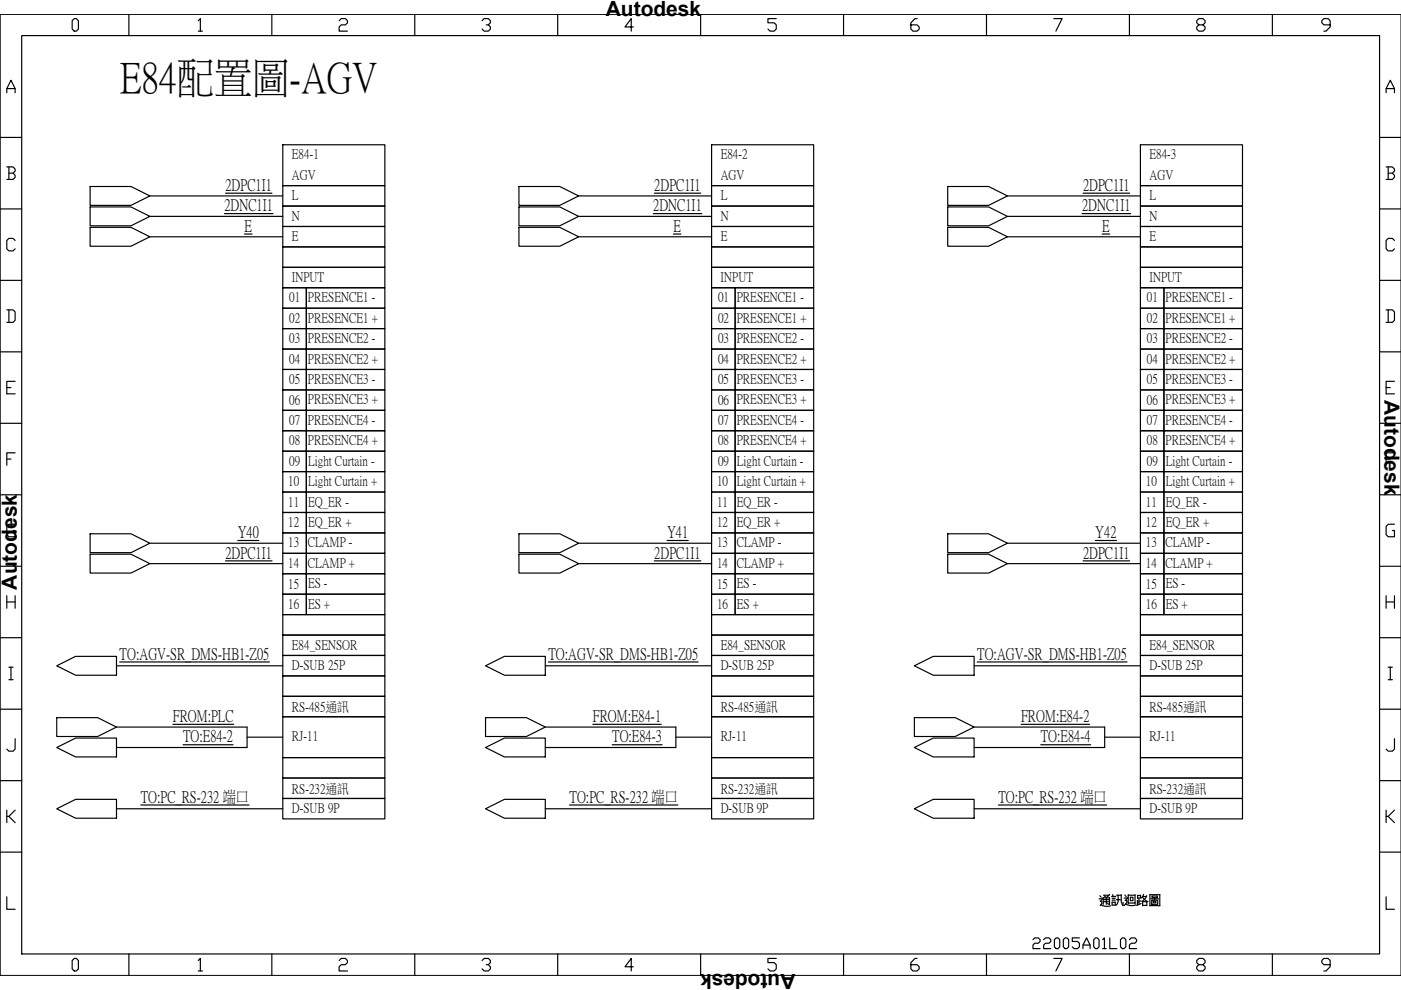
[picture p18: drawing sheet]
<svg xmlns="http://www.w3.org/2000/svg" width="297mm" height="210mm" viewBox="0 0 297 210" stroke-linecap="round" stroke-linejoin="round" font-family="sans-serif">
<defs><g id="words">
<text font-size="9" x="25.5" y="19.3">E84配置圖-AGV</text>
<text font-size="5.7" x="218" y="202.5">22005A01L02</text>
<g font-size="4.4">
<text x="122.8" y="3.4">由 Autodesk 由由由由由</text>
<text x="293.6" y="79.1" transform="rotate(90 293.6 79.1)">由 Autodesk 由由由由由</text>
<text x="3.5" y="130.7" transform="rotate(-90 3.5 130.7)">由 Autodesk 由由由由由</text>
<text x="174.3" y="206.4" transform="rotate(180 174.3 206.4)">由 Autodesk 由由由由由</text>
</g>
<g font-size="3.5">
<text x="47.8" y="40.3">2DPC1I1</text>
<text x="138.7" y="40.3">2DPC1I1</text>
<text x="229.6" y="40.3">2DPC1I1</text>
<text x="47.6" y="44.6">2DNC1I1</text>
<text x="138.5" y="44.6">2DNC1I1</text>
<text x="229.4" y="44.6">2DNC1I1</text>
<text x="51.8" y="48.9">E</text>
<text x="142.8" y="48.9">E</text>
<text x="233.7" y="48.9">E</text>
<text x="50.4" y="113.9">Y40</text>
<text x="141.4" y="113.9">Y41</text>
<text x="232.2" y="113.9">Y42</text>
<text x="47.8" y="118.2">2DPC1I1</text>
<text x="138.7" y="118.2">2DPC1I1</text>
<text x="229.6" y="118.2">2DPC1I1</text>
<text x="25.4" y="139.7">TO:AGV-SR_DMS-HB1-Z05</text>
<text x="116.3" y="139.7">TO:AGV-SR_DMS-HB1-Z05</text>
<text x="207.2" y="139.7">TO:AGV-SR_DMS-HB1-Z05</text>
<text x="36.6" y="152.9">FROM:PLC</text>
<text x="125.7" y="152.9">FROM:E84-1</text>
<text x="216.5" y="152.9">FROM:E84-2</text>
<text x="38.8" y="157.2">TO:E84-2</text>
<text x="129.8" y="157.2">TO:E84-3</text>
<text x="220.7" y="157.2">TO:E84-4</text>
<text x="29.8" y="170">TO:PC_RS-232 端口</text>
<text x="120.8" y="170">TO:PC_RS-232 端口</text>
<text x="211.7" y="170">TO:PC_RS-232 端口</text>
</g>
<g font-size="2.8">
<text x="61.9" y="33.6">E84-1</text>
<text x="152.8" y="33.6">E84-2</text>
<text x="243.7" y="33.6">E84-3</text>
<text x="61.9" y="37.9">AGV</text>
<text x="152.8" y="37.9">AGV</text>
<text x="243.7" y="37.9">AGV</text>
<text x="61.9" y="42.2">L</text>
<text x="61.9" y="46.6">N</text>
<text x="152.8" y="42.2">L</text>
<text x="152.8" y="46.6">N</text>
<text x="243.7" y="42.2">L</text>
<text x="243.7" y="46.6">N</text>
<text x="61.9" y="50.9">E</text>
<text x="152.8" y="50.9">E</text>
<text x="243.7" y="50.9">E</text>
<text x="61.9" y="59.5">INPUT</text>
<text x="152.8" y="59.5">INPUT</text>
<text x="243.7" y="59.5">INPUT</text>
<text x="61.3" y="63.9">01</text>
<text x="65.3" y="63.9">PRESENCE1 -</text>
<text x="152.2" y="63.9">01</text>
<text x="156.2" y="63.9">PRESENCE1 -</text>
<text x="243.2" y="63.9">01</text>
<text x="247.1" y="63.9">PRESENCE1 -</text>
<text x="61.3" y="68.2">02</text>
<text x="65.3" y="68.2">PRESENCE1 +</text>
<text x="152.2" y="68.2">02</text>
<text x="156.2" y="68.2">PRESENCE1 +</text>
<text x="243.2" y="68.2">02</text>
<text x="247.1" y="68.2">PRESENCE1 +</text>
<text x="61.3" y="72.6">03</text>
<text x="61.3" y="76.9">04</text>
<text x="65.3" y="72.6">PRESENCE2 -</text>
<text x="65.3" y="76.9">PRESENCE2 +</text>
<text x="152.2" y="72.6">03</text>
<text x="152.2" y="76.9">04</text>
<text x="156.2" y="72.6">PRESENCE2 -</text>
<text x="156.2" y="76.9">PRESENCE2 +</text>
<text x="243.2" y="72.6">03</text>
<text x="243.2" y="76.9">04</text>
<text x="247.1" y="72.6">PRESENCE2 -</text>
<text x="247.1" y="76.9">PRESENCE2 +</text>
<text x="61.3" y="81.2">05</text>
<text x="65.3" y="81.2">PRESENCE3 -</text>
<text x="152.2" y="81.2">05</text>
<text x="156.2" y="81.2">PRESENCE3 -</text>
<text x="243.2" y="81.2">05</text>
<text x="247.1" y="81.2">PRESENCE3 -</text>
<text x="61.3" y="85.6">06</text>
<text x="61.3" y="89.9">07</text>
<text x="65.3" y="85.5">PRESENCE3 +</text>
<text x="65.3" y="89.9">PRESENCE4 -</text>
<text x="152.2" y="85.6">06</text>
<text x="152.2" y="89.9">07</text>
<text x="156.2" y="85.5">PRESENCE3 +</text>
<text x="156.2" y="89.9">PRESENCE4 -</text>
<text x="243.2" y="85.6">06</text>
<text x="243.2" y="89.9">07</text>
<text x="247.1" y="85.5">PRESENCE3 +</text>
<text x="247.1" y="89.9">PRESENCE4 -</text>
<text x="61.3" y="94.2">08</text>
<text x="65.3" y="94.2">PRESENCE4 +</text>
<text x="152.2" y="94.2">08</text>
<text x="156.2" y="94.2">PRESENCE4 +</text>
<text x="243.2" y="94.2">08</text>
<text x="247.1" y="94.2">PRESENCE4 +</text>
<text x="61.3" y="98.5">09</text>
<text x="65.3" y="98.6">Light Curtain -</text>
<text x="152.2" y="98.5">09</text>
<text x="156.2" y="98.6">Light Curtain -</text>
<text x="243.2" y="98.5">09</text>
<text x="247.1" y="98.6">Light Curtain -</text>
<text x="61.1" y="102.9">10</text>
<text x="61.1" y="107.2">11</text>
<text x="65.3" y="102.9">Light Curtain +</text>
<text x="65.3" y="107.2">EQ_ER -</text>
<text x="152" y="102.9">10</text>
<text x="152" y="107.2">11</text>
<text x="156.2" y="102.9">Light Curtain +</text>
<text x="156.2" y="107.2">EQ_ER -</text>
<text x="243" y="102.9">10</text>
<text x="243" y="107.2">11</text>
<text x="247.1" y="102.9">Light Curtain +</text>
<text x="247.1" y="107.2">EQ_ER -</text>
<text x="61.1" y="111.5">12</text>
<text x="65.3" y="111.5">EQ_ER +</text>
<text x="152" y="111.5">12</text>
<text x="156.2" y="111.5">EQ_ER +</text>
<text x="243" y="111.5">12</text>
<text x="247.1" y="111.5">EQ_ER +</text>
<text x="61.1" y="115.9">13</text>
<text x="65.3" y="115.9">CLAMP -</text>
<text x="152" y="115.9">13</text>
<text x="156.2" y="115.9">CLAMP -</text>
<text x="243" y="115.9">13</text>
<text x="247.1" y="115.9">CLAMP -</text>
<text x="61.1" y="120.2">14</text>
<text x="61.1" y="124.6">15</text>
<text x="65.3" y="120.2">CLAMP +</text>
<text x="65.3" y="124.5">ES -</text>
<text x="152" y="120.2">14</text>
<text x="152" y="124.6">15</text>
<text x="156.2" y="120.2">CLAMP +</text>
<text x="156.2" y="124.5">ES -</text>
<text x="243" y="120.2">14</text>
<text x="243" y="124.6">15</text>
<text x="247.1" y="120.2">CLAMP +</text>
<text x="247.1" y="124.5">ES -</text>
<text x="61.1" y="128.9">16</text>
<text x="65.3" y="128.9">ES +</text>
<text x="152" y="128.9">16</text>
<text x="156.2" y="128.9">ES +</text>
<text x="243" y="128.9">16</text>
<text x="247.1" y="128.9">ES +</text>
<text x="61.9" y="137.5">E84_SENSOR</text>
<text x="152.8" y="137.5">E84_SENSOR</text>
<text x="243.7" y="137.5">E84_SENSOR</text>
<text x="61.9" y="141.9">D-SUB 25P</text>
<text x="152.8" y="141.9">D-SUB 25P</text>
<text x="243.7" y="141.9">D-SUB 25P</text>
<text x="61.9" y="150.7">RS-485通訊</text>
<text x="152.8" y="150.7">RS-485通訊</text>
<text x="243.7" y="150.7">RS-485通訊</text>
<text x="61.9" y="157">RJ-11</text>
<text x="152.8" y="157">RJ-11</text>
<text x="243.7" y="157">RJ-11</text>
<text x="61.9" y="172.2">D-SUB 9P</text>
<text x="61.9" y="168.1">RS-232通訊</text>
<text x="152.8" y="172.2">D-SUB 9P</text>
<text x="152.8" y="168.1">RS-232通訊</text>
<text x="243.7" y="172.2">D-SUB 9P</text>
<text x="243.7" y="168.1">RS-232通訊</text>
</g>
</g></defs>
<g fill="none" stroke="#000" stroke-width=".25">
<path d="M.1 3h296.9M1.4 19.7v-.9l.9-1.8 .9 1.8v.9M1.4 18.8h1.8M4.6 7.5h287.9v194.8h-287.9zM15.7 3.9h.5l.4 .5v1.8l-.4 .4h-.5l-.4-.4v-1.8zM27.3 3v4.5M42 4.4l.5-.5v2.7M42 6.6h.9M57.6 3v4.5M71.9 4.4l.4-.5h.9l.5 .5v.4l-.5 .5h-.9l-.4 .4v.9h1.8M87.9 3v4.5M102.2 4.4l.4-.5h.9l.5 .5v.4l-.5 .5h-.4"/>
<path d="M103.5 5.3l.5 .4v.5l-.5 .4h-.9l-.4-.4M118.2 3v4.5M134.3 5.7h-1.8l1.3-1.8v2.7M148.5 3v4.5M164.6 3.9h-1.8v.9h1.3l.5 .5v.9l-.5 .4h-.8l-.5-.4M178.8 3v4.5M194.4 3.9h-.4l-.9 .9v1.4l.5 .4h.8l.5-.4v-.5l-.5-.4h-1.3M209.2 3v4.5M223.4 3.9h1.8l-1.3 2.7M239.5 3v4.5M254.2 5.3l-.5-.5v-.4l.5-.5h.9l.4 .5v.4l-.4 .5h-.9l-.5 .4v.5l.5 .4h.9l.4-.4v-.5l-.4-.4M269.8 3v4.5"/>
<path d="M282 5.3h-1.3l-.5-.5v-.4l.5-.5h.9l.4 .5v1.3l-.9 .9h-.4M293.9 19.7v-.9l.9-1.8 .9 1.8v.9M293.9 18.8h1.8M.1 29.1h4.5M1.4 35.4h1.4l.4 .4v.5l-.4 .4M1.9 36.7h.9l.4 .5v.4l-.4 .4h-1.4M1.9 35.4v2.6M292.5 29.1h4.5M293.9 35.4h1.3l.5 .4v.5l-.5 .4M294.3 36.7h.9l.5 .5v.4l-.5 .4h-1.3M294.3 35.4v2.6M.1 44.3h4.5"/>
<path d="M.1 59.4h4.5M3.2 51l-.4-.5h-.9l-.5 .5v1.8l.5 .4h.9l.4-.4M292.5 44.3h4.5M292.5 59.4h4.5M295.7 51l-.5-.5h-.9l-.4 .5v1.8l.4 .4h.9l.5-.4M.1 74.6h4.5M1.4 65.7h1.4l.4 .4v1.8l-.4 .5h-1.4M1.9 65.7v2.7M292.5 74.6h4.5M293.9 65.7h1.3l.5 .4v1.8l-.5 .5h-1.3M294.3 65.7v2.7M.1 89.8h4.5"/>
<path d="M1.4 82.2h.9M1.4 97.3h.9M3.2 80.8h-1.8v2.7h1.8M3.2 96h-1.8v2.7M292.5 89.8h4.5M293.9 82.2h.9M293.9 97.3h.9M295.7 80.8h-1.8v2.7h1.8M295.7 96h-1.8v2.7M.1 104.9h4.5M3.2 111.2h-1.3l-.5 .4v1.8l.5 .4h1.3v-1.3h-.4M292.5 104.9h4.5"/>
<path d="M295.7 111.2h-1.4l-.4 .4v1.8l.4 .4h1.4v-1.3h-.5M.1 120.1h4.5M.1 135.2h4.5M1.4 126.3v2.7M1.4 127.6h1.8M3.2 126.3v2.7M292.5 120.1h4.5M292.5 135.2h4.5M293.9 127.6h1.8M293.9 126.3v2.7M295.7 126.3v2.7M.1 150.4h4.5"/>
<path d="M1.9 141.5h.9M1.9 144.1h.9M2.3 141.5v2.6M3.2 156.6v2.2l-.4 .5h-.9l-.5-.5M292.5 150.4h4.5M294.3 141.5h.9M294.3 144.1h.9M294.8 141.5v2.6M295.7 156.6v2.2l-.5 .5h-.9l-.4-.5M.1 165.5h4.5M1.4 171.8v2.6M1.9 173.1l1.3 1.3"/>
<path d="M3.2 171.8l-1.3 1.3h-.5M292.5 165.5h4.5M293.9 171.8v2.6M294.3 173.1l1.4 1.3M295.7 171.8l-1.4 1.3h-.4M.1 180.7h4.5M1.4 190.1v2.7h1.8M292.5 180.7h4.5M293.9 190.1v2.7h1.8M15.7 203.2h.5l.4 .5v1.7l-.4 .5h-.5l-.4-.5v-1.7zM27.3 202.3v4.5M42 203.7l.5-.5v2.7"/>
<path d="M42 205.9h.9M57.6 202.3v4.5M71.9 203.7l.4-.5h.9l.5 .5v.4l-.5 .4h-.9l-.4 .5v.9h1.8M87.9 202.3v4.5M102.2 203.7l.4-.5h.9l.5 .5v.4l-.5 .4h-.4M103.5 204.5l.5 .5v.4l-.5 .5h-.9l-.4-.5M118.2 202.3v4.5M134.3 205h-1.8l1.3-1.8v2.7M148.5 202.3v4.5M164.6 203.2h-1.8v.9h1.3l.5 .4v.9l-.5 .5h-.8l-.5-.5M178.8 202.3v4.5M194.4 203.2h-.4l-.9 .9v1.3l.5 .5h.8l.5-.5v-.4l-.5-.5h-1.3"/>
<path d="M209.2 202.3v4.5M223.4 203.2h1.8l-1.3 2.7M239.5 202.3v4.5M254.2 204.5l-.5-.4v-.4l.5-.5h.9l.4 .5v.4l-.4 .4h-.9l-.5 .5v.4l.5 .5h.9l.4-.5v-.4l-.4-.5M269.8 202.3v4.5M282 204.5h-1.3l-.5-.4v-.4l.5-.5h.9l.4 .5v1.3l-.9 .9h-.4"/>
</g>
<!-- layer: eX -->
<g fill="none" stroke="#000" stroke-width=".25">
<path d="M19.1 39.5h8.7l4 2-4 2h-8.7zM60 30.7h21.6v8.7h-21.6zM60 39.4h21.6v4.3h-21.6zM110 39.5h8.7l4 2-4 2h-8.7zM150.9 30.7h21.6v8.7h-21.6zM150.9 39.4h21.6v4.3h-21.6zM200.9 39.5h8.7l4 2-4 2h-8.7zM241.8 30.7h21.6v8.7h-21.6zM241.8 39.4h21.6v4.3h-21.6zM19.1 43.9h8.7l4 2-4 2h-8.7zM19.1 48.2h8.7l4 2-4 2h-8.7zM31.8 41.5h28.2"/>
<path d="M31.8 45.9h28.2M31.8 50.2h28.2M47.6 45.3h10.3M47.8 41h9.9M51.8 49.6h1.6M60 56.7h21.6v4.3h-21.6zM60 52.3h21.6v4.4h-21.6zM60 48h21.6v4.3h-21.6zM60 43.7h21.6v4.3h-21.6zM110 43.9h8.7l4 2-4 2h-8.7zM110 48.2h8.7l4 2-4 2h-8.7zM122.7 41.5h28.2"/>
<path d="M122.7 45.9h28.2M122.7 50.2h28.2M138.5 45.3h10.3M138.7 41h9.9M142.8 49.6h1.6M150.9 56.7h21.6v4.3h-21.6zM150.9 52.3h21.6v4.4h-21.6zM150.9 48h21.6v4.3h-21.6zM150.9 43.7h21.6v4.3h-21.6zM200.9 43.9h8.7l4 2-4 2h-8.7zM200.9 48.2h8.7l4 2-4 2h-8.7zM213.6 41.5h28.2"/>
<path d="M213.6 45.9h28.2M213.6 50.2h28.2M229.4 45.3h10.3M229.6 41h9.9M233.7 49.6h1.6M241.8 56.7h21.6v4.3h-21.6zM241.8 52.3h21.6v4.4h-21.6zM241.8 48h21.6v4.3h-21.6zM241.8 43.7h21.6v4.3h-21.6zM60 61h4.9v4.3h-4.9zM60 65.3h4.9v4.4h-4.9zM60 69.7h4.9v4.3h-4.9z"/>
<path d="M60 74h4.9v4.3h-4.9zM60 78.3h4.9v4.4h-4.9zM64.9 61h16.7v4.3h-16.7zM64.9 65.3h16.7v4.4h-16.7zM64.9 69.7h16.7v4.3h-16.7zM64.9 74h16.7v4.3h-16.7zM64.9 78.3h16.7v4.4h-16.7zM150.9 61h5v4.3h-5zM150.9 65.3h5v4.4h-5zM150.9 69.7h5v4.3h-5zM150.9 74h5v4.3h-5zM150.9 78.3h5v4.4h-5z"/>
<path d="M155.9 61h16.6v4.3h-16.6zM155.9 65.3h16.6v4.4h-16.6zM155.9 69.7h16.6v4.3h-16.6zM155.9 74h16.6v4.3h-16.6zM155.9 78.3h16.6v4.4h-16.6zM241.8 61h5v4.3h-5zM241.8 65.3h5v4.4h-5zM241.8 69.7h5v4.3h-5zM241.8 74h5v4.3h-5zM241.8 78.3h5v4.4h-5zM246.8 61h16.6v4.3h-16.6zM246.8 65.3h16.6v4.4h-16.6z"/>
<path d="M246.8 69.7h16.6v4.3h-16.6zM246.8 74h16.6v4.3h-16.6zM246.8 78.3h16.6v4.4h-16.6zM60 82.7h4.9v4.3h-4.9zM60 87h4.9v4.3h-4.9zM60 91.3h4.9v4.4h-4.9zM60 95.7h4.9v4.3h-4.9zM60 100h4.9v4.3h-4.9zM64.9 82.7h16.7v4.3h-16.7zM64.9 87h16.7v4.3h-16.7zM64.9 91.3h16.7v4.4h-16.7zM64.9 95.7h16.7v4.3h-16.7z"/>
<path d="M64.9 100h16.7v4.3h-16.7zM150.9 82.7h5v4.3h-5zM150.9 87h5v4.3h-5zM150.9 91.3h5v4.4h-5zM150.9 95.7h5v4.3h-5zM150.9 100h5v4.3h-5zM155.9 82.7h16.6v4.3h-16.6zM155.9 87h16.6v4.3h-16.6zM155.9 91.3h16.6v4.4h-16.6zM155.9 95.7h16.6v4.3h-16.6zM155.9 100h16.6v4.3h-16.6zM241.8 82.7h5v4.3h-5z"/>
<path d="M241.8 87h5v4.3h-5zM241.8 91.3h5v4.4h-5zM241.8 95.7h5v4.3h-5zM241.8 100h5v4.3h-5zM246.8 82.7h16.6v4.3h-16.6zM246.8 87h16.6v4.3h-16.6zM246.8 91.3h16.6v4.4h-16.6zM246.8 95.7h16.6v4.3h-16.6zM246.8 100h16.6v4.3h-16.6zM19.1 117.5h8.7l4 2-4 2h-8.7zM19.1 113.2h8.7l4 2-4 2h-8.7zM31.8 119.5h28.2"/>
<path d="M31.8 115.2h28.2M47.8 118.9h9.9M50.4 114.6h4.5M60 104.3h4.9v4.4h-4.9zM60 108.7h4.9v4.3h-4.9zM60 113h4.9v4.3h-4.9zM60 117.3h4.9v4.3h-4.9zM64.9 104.3h16.7v4.4h-16.7zM64.9 108.7h16.7v4.3h-16.7zM64.9 113h16.7v4.3h-16.7zM64.9 117.3h16.7v4.3h-16.7zM110 117.5h8.7l4 2-4 2h-8.7z"/>
<path d="M110 113.2h8.7l4 2-4 2h-8.7zM122.7 119.5h28.2M122.7 115.2h28.2M138.7 118.9h9.9M141.4 114.6h4.5M150.9 104.3h5v4.4h-5zM150.9 108.7h5v4.3h-5zM150.9 113h5v4.3h-5zM150.9 117.3h5v4.3h-5zM155.9 104.3h16.6v4.4h-16.6zM155.9 108.7h16.6v4.3h-16.6zM155.9 113h16.6v4.3h-16.6z"/>
<path d="M155.9 117.3h16.6v4.3h-16.6zM200.9 117.5h8.7l4 2-4 2h-8.7zM200.9 113.2h8.7l4 2-4 2h-8.7zM213.6 119.5h28.2M213.6 115.2h28.2M229.6 118.9h9.9M232.2 114.6h4.5M241.8 104.3h5v4.4h-5zM241.8 108.7h5v4.3h-5zM241.8 113h5v4.3h-5zM241.8 117.3h5v4.3h-5zM246.8 104.3h16.6v4.4h-16.6z"/>
<path d="M246.8 108.7h16.6v4.3h-16.6zM246.8 113h16.6v4.3h-16.6zM246.8 117.3h16.6v4.3h-16.6zM60 121.6h4.9v4.4h-4.9zM60 126h4.9v4.3h-4.9zM60 139h21.6v4.3h-21.6zM60 134.6h21.6v4.4h-21.6zM60 130.3h21.6v4.3h-21.6zM64.9 121.6h16.7v4.4h-16.7zM64.9 126h16.7v4.3h-16.7zM150.9 121.6h5v4.4h-5zM150.9 126h5v4.3h-5z"/>
<path d="M150.9 139h21.6v4.3h-21.6zM150.9 134.6h21.6v4.4h-21.6zM150.9 130.3h21.6v4.3h-21.6zM155.9 121.6h16.6v4.4h-16.6zM155.9 126h16.6v4.3h-16.6zM241.8 121.6h5v4.4h-5zM241.8 126h5v4.3h-5zM241.8 139h21.6v4.3h-21.6zM241.8 134.6h21.6v4.4h-21.6zM241.8 130.3h21.6v4.3h-21.6zM246.8 121.6h16.6v4.4h-16.6zM246.8 126h16.6v4.3h-16.6z"/>
<path d="M12 141.2l4-2h8.7v4h-8.7zM12 152.2h8.7l4 2-4 2h-8.7zM12 158.5l4-2h8.7v4h-8.7zM24.7 141.2h35.3M24.7 154.2h27.7M24.7 158.5h27.7M25.4 140.4h31.7M36.6 153.6h13M38.8 157.9h10.6M60 152h21.6v8.6h-21.6zM60 147.6h21.6v4.4h-21.6zM60 143.3h21.6v4.3h-21.6z"/>
<path d="M102.9 141.2l4-2h8.7v4h-8.7zM102.9 152.2h8.7l4 2-4 2h-8.7zM102.9 158.5l4-2h8.7v4h-8.7zM115.6 141.2h35.3M115.6 154.2h27.7M115.6 158.5h27.7M116.3 140.4h31.7M125.7 153.6h14.5M129.8 157.9h10.6M150.9 147.6h21.6v4.4h-21.6zM150.9 143.3h21.6v4.3h-21.6zM150.9 152h21.6v8.6h-21.6z"/>
<path d="M193.9 141.2l4-2h8.6v4h-8.6zM193.9 152.2h8.6l4 2-4 2h-8.6zM193.9 158.5l4-2h8.6v4h-8.6zM206.5 141.2h35.3M206.5 154.2h27.7M206.5 158.5h27.7M207.2 140.4h31.7M216.5 153.6h14.5M220.7 157.9h10.5M241.8 147.6h21.6v4.4h-21.6zM241.8 143.3h21.6v4.3h-21.6zM241.8 152h21.6v8.6h-21.6z"/>
<path d="M12 171.5l4-2h8.7v4h-8.7zM24.7 171.5h35.3M29.8 170.7h23M60 169.3h21.6v4.3h-21.6zM60 165h21.6v4.3h-21.6zM60 160.6h21.6v4.4h-21.6zM102.9 171.5l4-2h8.7v4h-8.7zM115.6 171.5h35.3M120.8 170.7h22.9M150.9 169.3h21.6v4.3h-21.6zM150.9 165h21.6v4.3h-21.6zM150.9 160.6h21.6v4.4h-21.6z"/>
<path d="M193.9 171.5l4-2h8.6v4h-8.6zM206.5 171.5h35.3M211.7 170.7h22.9M241.8 169.3h21.6v4.3h-21.6zM241.8 165h21.6v4.3h-21.6zM241.8 160.6h21.6v4.4h-21.6z"/>
</g>
<!-- layer: 0 -->
<path d="M52.4 156.3h7.6M52.4 154.2v4.3M143.3 156.3h7.6M143.3 154.2v4.3M234.2 156.3h7.6M234.2 154.2v4.3" fill="none" stroke="#000" stroke-width=".25"/>
<g fill="none" stroke="#000" stroke-width=".25">
<path d="M233 190.6h.7M233.2 189.9l.3 .3M233.4 191.8l1.2 .4 .9-.1M233.7 190.5l-.4 .6a.36 .36 0 0 1 .3 .2 .36 .36 0 0 1-.1 .4l-.3 .3M233.9 190.3v1.4M233.9 191.2h1.3M233.9 190.4h1.3M233.9 190.7h1.3M234 189.8h1.1M234.6 190.4v1.3M235.2 189.6l-.6 .7-.4-.3M235.2 190.3v1.5l-.4-.2"/>
<path d="M235.7 190.1h.9M235.8 191.2v.8M235.8 191.3h.6M235.8 191.9h.6M235.8 190.9h.6M235.8 190.5h.6M235.8 189.7l.3 .4M236.4 191.2v.8M236.7 189.8h1M236.7 190.7h.8M237.1 189.8l-.1 1.4-.3 .7M237.7 189.7v1.5l.4 .8"/>
<path d="M238.1 191.3v.7M238.3 190.4h.7M238.5 189.7l.3 .4M238.6 190.9l.3 .1v.2l-.5 .8M238.7 191.7l1.2 .3 .9-.1M239 190.3l-.5 .7M239.2 189.7v1.9M239.2 191.5h1.5M239.2 189.8h1.5M239.7 190.2h.5v.8h-.5zM240.7 189.7v2M241.1 190.9v1"/>
<path d="M241.2 189.8v.7M241.2 189.9h.6M241.5 191h.4M241.5 190.5v1.3M241.8 189.8v.6h-.6M241.9 191.6l-.9 .4M242.2 190.2l.5 .6 .7 .4M242.3 191.2h.8M242.3 191.1v.9h.8M242.3 192v.1M242.3 190.1h.8M242.5 189.6l-.5 .8"/>
<path d="M243.1 189.9l-.4 .7-.6 .5M243.1 191.1v.9M243.8 189.6v2.5M243.8 189.7h2.1M243.8 192h2.1M244 190.6h1.7M244.2 190.9h1.3v.8h-1.3zM244.2 190h1.2v.3h-1.2zM244.5 191.1v.3h.6v-.3h-.5M244.8 190.3v.5M245.9 189.6v2.5"/>
</g>
<path d="M0 3h297v203.8h-297z" fill="none" stroke="#000" stroke-width=".21"/>
<use href="#words"/>
</svg>
